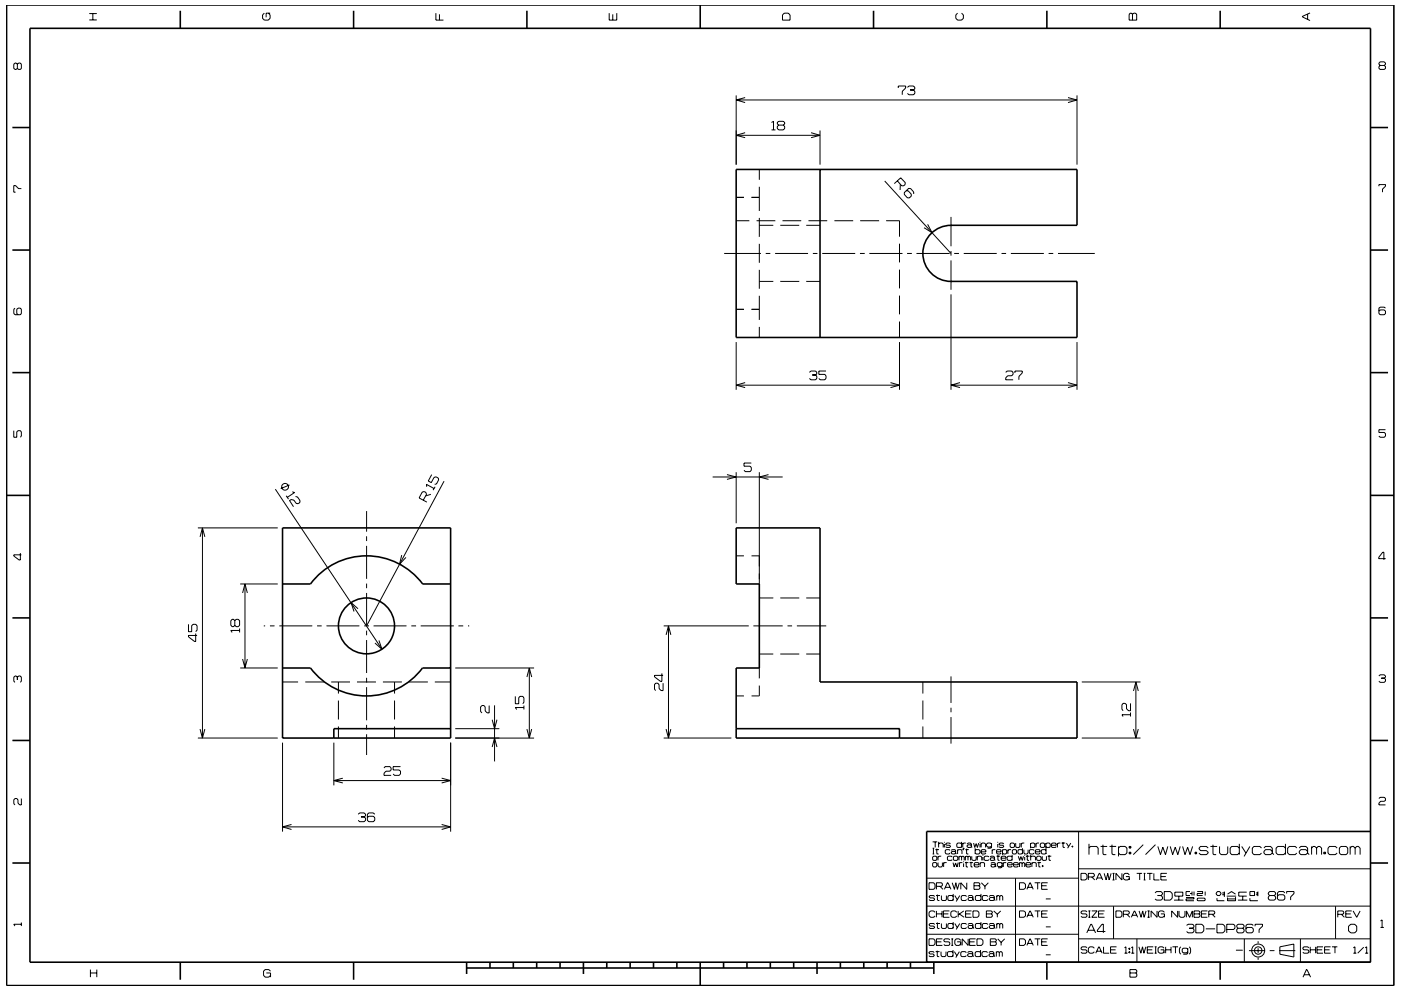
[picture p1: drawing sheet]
<svg xmlns="http://www.w3.org/2000/svg" width="297mm" height="210mm" viewBox="0 0 297 210" stroke-linecap="round" stroke-linejoin="round" font-family="sans-serif">
<g fill="none" stroke="#000" stroke-width=".21">
<path d="M3.7 13.6l-.3-.2h-.2l-.3 .2v.9l.3 .2 .5-.2M3.7 13.6l.2-.2h.4l.2 .2v.9l-.2 .2h-.4l-.2-.2M3.7 13.6v.9M18.9 4.2h1.6M18.9 2.9h1.6M19.7 2.9v1.3M56 2.8l-.3 .4v.7l.3 .4h.9l.4-.4v-.7l-.4-.4M57.3 2.8h-.9v.9M92.4 2.8v1.5h1.6M93.2 3v1.3M129.2 2.8v1.5h1.6v-1.5M129.9 3v1.3"/>
<path d="M166.3 2.8h.8l.4 .4v1.1h-1.6v-1.1zM190.5 18.7v-.5h1.5v.5l-.7 .7v.7M192.4 18.5l.3-.3h1l.3 .3v.3l-.3 .3M193 19.1h.7M193.7 19.1l.3 .3v.4l-.3 .3h-1l-.3-.3M203 2.8l-.4 .4v.7l.4 .4h.9l.4-.4v-.7l-.4-.4M239.6 2.8h.3l.2 .2 .3-.2h.3l.3 .2v1.3h-1.6v-1.3zM240.1 3v1.3M277.2 3v1.1M277.7 2.7l-1.6 .8v.1l1.6 .8M292.6 13.9l-.2-.3v-.2l.2-.3h.9l.2 .3v.2l-.2 .3M292.6 13.9l-.2 .2v.4l.2 .2h.9l.2-.2v-.4l-.2-.2"/>
<path d="M292.6 13.9h.9M156.1 21.2h72.2M156.1 20.2v14.7M156.1 28.7h17.8M158 20.7l-1.9 .5 1.9 .6M158 28.1l-1.9 .6 1.9 .5M161 35.9v2.2M161 39.6v5.1M163.6 26l.4-.3v1.9M163.6 27.6h.8M165.1 26.5l-.3 .3v.5l.3 .3h1l.3-.3v-.5l-.3-.3M165.1 26.5l-.3-.2v-.3l.3-.3h1l.3 .3v.3l-.3 .2"/>
<path d="M165.1 26.5h1M172 28.1l1.9 .6-1.9 .5M173.9 27.7v7.2M187.6 38.4l14 15.4M190.2 38.4l1 1h.4l.3-.2v-.5l-.9-1-1.4 1.2M190.9 39.1l-.1 1.2M226.4 20.7l1.9 .5-1.9 .6M228.3 20.2v14.7M292.4 39.5v-.3h1.3v.3l-.6 .6v.7M4.5 40h-.6l-.6-.6h-.4v1.4h.4M153.5 53.8h7.8M156.1 46.8h2.8"/>
<path d="M156.1 41.9h1.6M159.3 41.9h1.7M160.4 46.8h4M161 46.2v4M161 51.7v4M161 57.2v4M161 59.7h3M161 47.8h3M162.3 53.8h1M164.3 53.8h7M165.4 59.7h4.1M165.4 47.8h4.1"/>
<path d="M165.9 46.8h4M170.9 59.7h3M170.9 47.8h3M171.4 46.8h4M172.3 53.8h1M174.3 53.8h7M176.9 46.8h4M182.3 53.8h1M182.4 46.8h4M184.3 53.8h7M187.9 46.8h2.8v3.4M190.7 51.7v4"/>
<path d="M190.7 57.2v4M192.2 40.5h.3l.7 .7v.4l-.4 .4-.4-.1-.7-.7v-.4l1-.8h.4l.6 .7v.4M192.3 53.8h1M194.3 53.8h7M196.7 47.6l.9 1.8-1.7-1.1M201.6 46v6.2M201.6 53.2v1M201.6 55.2v6.3M202.3 53.8h1M204.3 53.8h7M212.3 53.8h1M214.3 53.8h7"/>
<path d="M222.3 53.8h1M224.3 53.8h7.8M3.2 65.4l-.3 .2v.9l.3 .3h1.1l.2-.3v-.9l-.2-.2h-.5l-.2 .2v.9l.2 .3M156.1 72.6v10.1M156.1 65.6h1.6M159.3 65.6h1.7M161 62.7v5.2M161 69.3v2.3M171.6 79l.3-.3h1l.3 .3v.3l-.3 .2M172.2 79.5h.7M172.9 79.5l.3 .3v.5l-.3 .3h-1l-.3-.3M175.1 78.7h-1.5v.7h1.3l.2 .3v.6l-.2 .3h-1l-.3-.3"/>
<path d="M190.7 62.7v4M190.7 68.2v3.4M190.7 72.6v10.1M201.6 62.4v20.3M213.2 79l.3-.3h1l.3 .3v.4l-.3 .3h-.8l-.5 .4v.5h1.6M215.2 79.1v-.4h1.5v.4l-.7 .7v.8M228.3 72.6v10.1M293.7 65.4l-.2-.3h-.9l-.2 .3v1.1l.2 .3h.9l.2-.3v-.5l-.2-.3h-.9l-.2 .3M2.9 91.3v1.4h.7v-1.1l.2-.3h.5l.2 .3v.9l-.2 .2M156.1 81.7h34.6M158 81.1l-1.9 .6 1.9 .5M159.3 98.2h-1.6v.7h1.3l.3 .3v.5l-.3 .3h-1l-.3-.3"/>
<path d="M188.8 81.1l1.9 .6-1.9 .5M201.6 81.7h26.7M203.5 81.1l-1.9 .6 1.9 .5M226.4 81.1l1.9 .6-1.9 .5M293.7 91.1h-1.3v.6h1.1l.2 .3v.5l-.2 .2h-.9l-.2-.2M4.3 117.3v1.5h-.2l-1.2-.9v-.2h1.6M42 112h16.9M42.4 113.9l.5-1.9 .5 1.9M42.9 112v44.5M58.4 103.8l22.6 33.9M60.7 105.1l.5 .8M61.4 102.9l-1.9 .7"/>
<path d="M62 104.3l.4 .2-1.5 1M62.7 105.3l.4 .1 .5 .8-.1 .4-.3 .2h-.4l-.5-.7-.6-.1-.3 .2 .8 1.3M77.7 108.4v4.4M77.7 113.7v1.1M77.7 115.8v7M85.2 117.7l-.5 2 1.4-1.5M89.7 106.1l.7-1.2-.1-.5-.4-.1h-.4l-.6 1.3 1.6 .9M90.5 103.2l-.1-.5 1.6 .9M91.4 104.9l-1.2 .3M91.5 100.7l-.7 1.3 .6 .4 .6-1.1 .4-.2 .5 .3 .1 .4-.5 .9h-.3M92.2 103.2l-.4 .8M94.1 102.1l-16.4 30.7v-7"/>
<path d="M151.1 101.2h14.8M154.1 100.7l2 .5-2 .5M156.1 100.2v10.8M156.1 117.9h1.6M159.3 117.9h1.7M161 100.2v23.7M162.9 100.7l-1.9 .5 1.9 .5M293.8 118.5h-1.5v-.3l.9-1.1h.2v1.6M40 132.4v1.6h.6v-1.3l.3-.3h.6l.3 .3v1l-.3 .3M41.5 134.4v1.7h-.3l-1.2-1v-.3h1.8M49.8 131.7l.3-.3h.4l.3 .3v.9l-.3 .3h-.4l-.3-.3M49.8 131.7l-.3-.3h-.3l-.3 .3v.9l.3 .3h.3l.3-.3"/>
<path d="M49.8 131.7v.9M50.8 133.7h-1.9l.3 .4M50.8 133.3v.8M50.9 123.9h8M51.4 125.8l.5-1.9 .5 1.9M51.4 139.8l.5 1.9 .5-1.9M51.9 123.9v17.8M55.9 132.8h.3M57.2 132.8h1M59.2 132.8h7M67.2 132.8h1M69.2 132.8h7"/>
<path d="M75.9 129.1l-1.5-1.3 .7 1.9M77.2 132.8h1M77.7 123.8v1M77.7 133.8v.9M77.7 135.8v6.9M79.2 132.8h7M80.3 135.8l.7 1.9-1.5-1.3M87.2 132.8h1M89.2 132.8h7M97.2 132.8h1M99.2 132.8h.3M140.7 132.8h18"/>
<path d="M141.2 134.7l.5-1.9 .5 1.9M141.7 132.8v23.7M159.7 132.8h6.2M161 126.8h3M161 138.7h3M165.4 126.8h4.1M165.4 138.7h4.1M167 132.8h.9M169 132.8h6.2M170.9 126.8h3M170.9 138.7h3M3.7 143.6l-.3-.2h-.2l-.3 .2v.9l.3 .2"/>
<path d="M3.7 143.6l.2-.2h.4l.2 .2v.9l-.2 .2M3.7 143.6v.6M42 156.5h16.9M42.4 154.6l.5 1.9 .5-1.9M50.9 141.7h8M59.9 144.6h3.3M59.9 157.5v18.9M64.7 144.6h4M70.2 144.6h4M70.8 157.5v9.1M71.8 144.6v2.5M71.8 148.6v4"/>
<path d="M71.8 154.1v2.4M75.7 144.6h4M77.7 143.8v1M77.7 145.7v7.1M77.7 153.7v1.1M77.7 155.7v4.4M81.2 144.6h4M83.7 144.6v2.5M83.7 148.6v4M83.7 154.1v2.4M86.7 144.6h4M92.2 144.6h3.3"/>
<path d="M95.5 157.5v18.9M96.5 156.5h16.7M96.5 141.7h16.7M96.5 154.6h9.4M103.7 149.6v1.6h-.4l-.4-.4v-.9l-.3-.3h-.4l-.3 .3v1l.3 .3M104.4 152.7l.5 1.9 .5-1.9M104.4 158.5l.5-2 .5 2M104.9 149.6v11.9M109.3 147.7v1.6h.7v-1.3l.2-.3h.6l.3 .3v1l-.3 .3M111.1 150.1h-1.8l.3 .4M111.1 149.6v.9M111.7 154.6l.5 1.9 .5-1.9"/>
<path d="M111.7 143.6l.5-1.9 .5 1.9M112.2 141.7v14.8M140.3 142.8v1.7h-.3l-1.2-1v-.2h1.8M140.6 144.9v1.6h-.4l-.5-.5v-.8l-.3-.3h-.4l-.2 .3v1l.2 .3M140.7 156.5h14.4M141.2 154.6l.5 1.9 .5-1.9M156.1 147.6h1.6M161 141.7v2.2M161 145.4v2.2h-1.7M195.7 144.6v2.5M195.7 148.6v4M195.7 154.1v2.4"/>
<path d="M201.6 143.5v5.6M201.6 150.1v1M201.6 152.1v5.6M229.4 156.5h12.4M229.4 144.6h12.4M239.7 149.2v1.5h-.4l-.5-.4v-.8l-.3-.3h-.4l-.2 .3v.9l.2 .3M239.7 151.6h-1.8l.2 .4M239.7 151.1v.9M240.3 154.6l.5 1.9 .5-1.9M240.3 146.6l.5-2 .5 2M240.8 144.6v11.9M292.4 143.4l.2-.3h.9l.2 .3v.2l-.2 .2"/>
<path d="M292.9 143.8h.6M293.5 143.8l.2 .3v.4l-.2 .2h-.9l-.2-.2M4.5 169.4v1.3h-.3l-.4-.4v-.7l-.2-.2h-.4l-.3 .2v.9l.3 .2M59.9 175.4h35.6M61.8 174.9l-1.9 .5 1.9 .5M70.8 165.6h24.7M72.7 165.1l-1.9 .5 1.9 .5M75.9 172.7l.3-.3h1l.3 .3v.3l-.3 .3M76.5 173.3h.7M77.2 173.3l.3 .3v.4l-.3 .3h-1l-.3-.3M79.5 172.7l-.3-.3h-1l-.3 .3v1.3l.3 .3h1l.3-.3v-.6l-.3-.3h-1l-.3 .3M81.4 162.9l.3-.3h1l.2 .3v.4l-.2 .3h-.9l-.4 .4v.5h1.5"/>
<path d="M84.9 162.6h-1.5v.7h1.2l.3 .3v.6l-.3 .3h-1l-.2-.3M93.6 174.9l1.9 .5-1.9 .5M93.6 165.1l1.9 .5-1.9 .5M197.7 178.6h1M197.7 179.9h.4M197.9 179.9v1.2M198.3 178.6v1.1M198.6 180v1.1h.4M199 179l.2-.2h.6l.2 .2v.7M199 178.6v1.1M200.2 178.6v.1M200.2 179v.7"/>
<path d="M201.5 179l-.2-.2h-.6l-.2 .3 .2 .2h.6l.2 .3-.2 .1h-.6l-.2-.1M203.9 179l-.2-.2h-.7l-.1 .2v.6l.1 .1h.7l.2-.1M203.9 178.6v1.1M204.1 178.8v.9M204.2 179.9h.2l-.2 .4zM204.3 179.9l-.1 .4M204.8 178.8h-.5l-.2 .2M204.9 180v1.1h.4M205 179l.2-.2h.6l.2 .2v.6M206 179.4l-.2-.2h-.6l-.2 .2 .2 .3h.6l.2-.1M206 179.6l.1 .1M206.4 178.8l.3 .9 .3-.8 .2 .8 .3-.9"/>
<path d="M206.8 179.9v1.2M207.8 178.6v.1M207.8 179v.7M208 179l.2-.2h.5l.3 .2v.7M208 178.8v.9M210.2 179l-.2-.2h-.6l-.2 .2v.4l.2 .3h.6l.2-.3M210.2 178.8v.9l-.2 .2h-.6M211.5 178.6v.1M211.5 179v.7M212.8 179l-.2-.2h-.6l-.2 .3 .2 .2h.6l.2 .3-.2 .1h-.6l-.2-.1M214.3 178.8h.6l.2 .2v.6l-.2 .1h-.6l-.1-.1v-.6zM215.3 178.8v.8l.2 .1h.6l.1-.1v-.8"/>
<path d="M216.5 178.8v.9M216.8 179.9v1.2M217.2 178.8h-.5l-.2 .2M218.5 179l.2-.2h.5l.2 .2v.6l-.2 .1h-.5l-.2-.1M218.5 178.8v1.1M219.7 178.8v.9M220.3 178.8h-.5l-.1 .2M220.6 179l.2-.2h.5l.2 .2v.6l-.2 .1h-.5l-.2-.1zM221.7 179l.3-.2h.5l.2 .2v.6l-.2 .1h-.5l-.3-.1M221.7 178.8v1.1M221.8 179.9v1.2M222.9 179.3h1l-.1-.5h-.7l-.2 .2v.6l.2 .1h.7l.1-.1"/>
<path d="M224.2 178.8v.9M224.8 178.8h-.4l-.2 .2M225.1 178.8h.7M225.4 178.6v1.1h.4M226.1 178.8l.5 .8M227 178.8l-.6 1.1M227.3 179.4h.2v.3h-.2zM227.4 179.4v.3M228.7 176.4v27.7M230.9 179.9l.3-.4h1.3l.3 .4v1.4M230.9 179v2.3M233.3 179.5h1.4"/>
<path d="M233.8 179.2v1.9l.2 .2h.6M235.2 179.5h1.4M235.8 179.2v1.9l.2 .2h.5M237.1 179.9l.4-.4h1l.4 .4v1l-.4 .4h-1l-.4-.4M237.1 179.5v2.1M239.4 179.5h.4v.4h-.4zM239.6 179.5v.4M242.4 179.2l-2.1 2.1M245 179.2l-2.1 2.1M245.5 179.5l.5 1.8 .5-1.6 .6 1.6 .5-1.8M248.1 179.5l.5 1.8 .6-1.6 .5 1.6 .5-1.8M250.7 179.5l.5 1.8 .6-1.6 .5 1.6 .6-1.8"/>
<path d="M256.2 179.9l-.4-.4h-1.2l-.4 .4 .4 .5h1.2l.4 .5-.4 .4h-1.2l-.4-.4M256.6 179.5h1.5M257.2 179.2v1.9l.1 .2h.6M258.6 179.5v1.4l.3 .4h1.1l.3-.4v-1.4M262.8 179.9l-.4-.4h-1.2l-.4 .4v1l.4 .4h1.2l.4-.4M262.8 179v2.3M263.3 179.5l.9 1.4M265 179.5l-1.2 2.1M267.5 179.9l-.4-.4h-1.2l-.4 .4v1l.4 .4h1.2l.4-.4M268 179.9l.3-.4h1.1l.3 .4v1M272.5 179.9l-.3-.4h-1.3l-.3 .4v1l.3 .4h1.3l.3-.4M272.5 179v2.3"/>
<path d="M274.9 179.9l-.3-.4h-1.2l-.4 .4v1l.4 .4h1.2l.3-.4M275.5 179.9l.3-.4h1.1l.3 .4v1M278.1 179.9l.3-.4h.4l.3 .4M278.1 179.5v1.8M279.1 179.9l.4-.4h.3l.4 .4v1.4M279.1 179.9v1.4M283.5 179.9l-.4-.4h-1.2l-.3 .4v1l.3 .4h1.2l.4-.4M284.3 179.5h1.1l.3 .4v1l-.3 .4h-1.1l-.3-.4v-1zM286.3 179.9l.3-.4h.3l.4 .4M286.3 179.5v1.8M287.3 179.9l.4-.4h.3l.4 .4v1.4M287.3 179.9v1.4"/>
<path d="M292.4 169.4l.2-.3h.9l.2 .3v.3l-.2 .3h-.8l-.3 .3v.4h1.3M4.5 195.7v.7M4.5 196h-1.6l.3 .4M196.5 198.2h32.2M196.5 192.2h94.1M196.6 186.3h32.1M197 199.1h.9l.3 .4v.7l-.3 .3h-.9zM197 187.2h.9l.3 .4v.7l-.3 .3h-.9zM197.7 181.1h.4M197.7 181.8l.2-.2h.6l.1 .2v.5l-.1 .2h-.6l-.2-.2zM197.7 183.1l.2-.1h.6l.1 .1v.6l-.1 .2h-.6l-.2-.2zM198.2 190.2l-.2-.3h-.8l-.2 .3 .2 .3h.8l.2 .3-.2 .2h-.8l-.2-.2"/>
<path d="M198.2 196.1l-.2-.2h-.8l-.2 .2 .2 .3h.8l.2 .2-.2 .3h-.8l-.2-.2M198.2 193.5l-.2-.3h-.7l-.3 .3v.8l.3 .3h.7l.2-.3M198.3 180.2h.8M198.5 189.9h.8M198.5 195.9h.8M198.5 188h1.1l.2-.2v-.4l-.2-.2h-1.1v1.4M198.5 199.8h1.1M198.5 193.2v1.4M198.5 193.8h1.2M198.7 189.7v1.2l.5 .1M198.7 195.7v1.1l.5 .1M198.9 183v.7l.2 .2h.5l.2-.2v-.7"/>
<path d="M198.9 181.6v.9M199.3 188l.6 .6M199.6 181.6h-.5l-.2 .2M199.6 189.9v.9l.2 .2h.6l.3-.2v-.9M199.6 195.9v.8l.2 .2h.6l.3-.2v-.8M199.7 193.2v1.4M199.8 199.1h-1.3v1.4h1.3M200 193.8h1.1M200.1 183v.9M200.2 188.6l.7-1.4h.1l.6 1.4M200.4 188.2h1M200.7 183h-.5l-.1 .1"/>
<path d="M201.3 193.2h-1.3v1.4h1.3M201.4 199.3l-.2-.2h-.9l-.2 .5 .2 .2h.9l.2 .2v.3l-.2 .2h-.9l-.2-.2M201.4 180.4l-.1-.2h-.7l-.2 .2v.5l.2 .2h.7l.1-.2M201.7 180.4l.2-.2h.5l.2 .2v.5M201.7 199.1h.4M201.9 199.1v1.4M201.9 187.2l.5 1.4 .2-1.4 .4 1.4 .4-1.4M201.9 181.8l-.2-.2h-.7l-.1 .2v.5l.1 .2h.7l.2-.2M202.1 183l.2 .9 .3-.9 .3 .9 .3-.9M202.1 190.2l-.2-.3h-.7l-.2 .3v.6l.2 .2h.7l.2-.2M202.1 196.1l-.2-.2h-.7l-.2 .2v.6l.2 .2h.7l.2-.2M202.1 189.6v1.4"/>
<path d="M202.1 195.6v1.3M202.1 181.8l.2-.2h.6l.2 .2v.5l-.2 .2h-.6l-.2-.2zM202.4 189.9l.5 .9M202.4 195.9l.5 .8M202.6 180.8l-.2-.2h-.5l-.2 .2 .2 .3h.5l.2-.2M202.6 180.9l.2 .2M202.9 193.5l-.3-.3h-.7l-.3 .3v.8l.3 .3h.7l.3-.3M202.9 199.8h.8v.7M203 180.4l.2-.2h.6l.2 .2v.7M203 180.2v.9M203.2 193.2v1.4M203.3 181.8l.2-.2 .4 .2"/>
<path d="M203.3 181.6v.9M203.4 193.8l1 .8M203.4 183v.9M203.5 189.9l-.8 1.3M203.5 195.9l-.8 1.2M203.7 199.5l-.3-.4h-.7l-.3 .4v.7l.3 .3h.7l.3-.3M203.9 181.8v.7M203.9 181.8l.1-.2 .4 .2v.7M204 183h-.4l-.2 .1M204.3 182.7v.2M204.3 183.1v.8M204.3 193.2l-1.1 .8"/>
<path d="M204.6 183h.7M204.7 180.2h.7M204.7 181.6v.9M204.7 181.8l.1-.2 .4 .2M204.7 193.8h1.1M204.8 182.8v1l.4 .1M204.9 190.2l-.2-.3h-.7l-.2 .3v.6l.2 .2h.7l.2-.2M204.9 196.1l-.2-.2h-.7l-.2 .2v.6l.2 .2h.7l.2-.2M205 187.2v1.4l-1.3-1.4v1.4M205.2 190.2l.2-.3h.7l.2 .3v.6M205.2 196.1l.2-.2h.7l.2 .2v.6M205.2 181.8v.7"/>
<path d="M205.2 181.8l.2-.2 .4 .2v.7M205.3 199.1v1.4l-1.3-1.4v1.4M205.6 183h.7M205.6 199.8h1M205.9 182.8v1l.3 .1M206 193.2h-1.3v1.4h1.3M206 181.6v.7l.2 .2h.6l.2-.2v-.7M206.3 193.2h1l.3 .3v.8l-.3 .3h-1zM206.3 190.6l-.2-.2h-.7l-.2 .2 .2 .4h.7l.2-.2M206.3 196.5l-.2-.2h-.7l-.2 .2 .2 .4h.7l.2-.2M206.3 190.8l.2 .2M206.3 196.7l.2 .2"/>
<path d="M206.5 187.2h1.1l.2 .2-.2 .5 .2 .2v.3l-.2 .2h-1.1zM206.5 187.9h1.1M206.5 183.4h1.1l-.2-.4h-.7l-.2 .1v.6l.2 .2h.7l.2-.2M206.8 180.4l.1-.2h.7l.2 .2v.5l-.2 .2h-.7l-.1-.2M206.8 199.1h-1.2v1.4h1.2M207.1 199.1h1l.3 .4v.7l-.3 .3h-1zM207.2 181.8l.2-.2h.5l.2 .2v.7M207.2 181.6v.9M207.8 183.1l.2-.1h.6l.1 .1v.8M207.8 183v.9M208 190.2l-.2-.3h-.8l-.2 .3v.6l.2 .2h.8l.2-.2M208 196.1l-.2-.2h-.8l-.2 .2v.6l.2 .2h.8l.2-.2"/>
<path d="M208 189.6v1.4M208 195.6v1.3M208 180.7h1v-.3l-.2-.2h-.6l-.2 .2v.5l.2 .2h.6l.2-.2M208.1 187.2l.7 .8M208.4 181.3v.2M208.4 181.8v.7M208.8 188v.6M209.1 193.2h1.1l.2 .2-.2 .4 .2 .2v.3l-.2 .3h-1.1zM209.1 193.8h1.1M209.5 190.2l-.3-.3h-.7l-.2 .3v.6l.2 .2h.7l.3-.2M209.5 196.1l-.3-.2h-.7l-.2 .2v.6l.2 .2h.7l.3-.2M209.5 187.2l-.7 .8"/>
<path d="M209.7 181.8l-.2-.2h-.7l-.1 .2v.5l.1 .2h.7l.2-.2M209.7 190.2l.3-.3h.6l.2 .3v.6M209.7 196.1l.3-.2h.6l.2 .2v.6M209.9 181.8l.2-.2h.5l.3 .2v.5M210 199.1h1l.2 .2-.2 .5 .2 .2v.3l-.2 .2h-1zM210 199.8h1M210.1 183.1l.2-.1h.5l.2 .1v.6M210.4 180.2v.9M210.7 193.2l.8 .7M210.8 190.6l-.2-.2h-.6l-.3 .2v.2l.3 .2h.6l.2-.2M210.8 196.5l-.2-.2h-.6l-.3 .2v.2l.3 .2h.6l.2-.2M210.8 190.8l.2 .2"/>
<path d="M210.8 196.7l.2 .2M210.9 182.2l-.3-.3h-.5l-.2 .3 .2 .3h.5l.3-.2M210.9 182.3l.1 .2M211 183.5l-.2-.2h-.5l-.2 .2 .2 .4h.5l.2-.2M211 183.7l.2 .2M211 180.2h-.4l-.2 .2M211.3 181.6h.7M211.3 180.7h1l-.2-.5h-.6l-.2 .2v.5l.2 .2h.6l.2-.2M211.3 190.2l.2-.3 .5 .3M211.3 189.9v1.1M211.3 195.9v1M211.3 196.1l.2-.2 .5 .2"/>
<path d="M211.5 193.9v.7M211.5 199.1l.8 .8M211.6 181.4v1l.3 .1M212 190.2l.2-.3 .4 .3v.8M212 190.2v.8M212 196.1v.8M212 196.1l.2-.2 .4 .2v.8M212.2 193.2l-.7 .7M212.3 182h1v-.2l-.2-.2h-.6l-.2 .2v.5l.2 .2h.6l.2-.2M212.3 199.9v.6M212.5 183.1l-.2-.1h-.7l-.2 .1v.5l.2 .2h.7l.2-.2M212.5 183v.9l-.2 .2h-.7"/>
<path d="M212.6 180.4l.1-.2h.6l.1 .2v.5l-.1 .2h-.6l-.1-.2M212.6 180.2v1.1M212.7 183v.9M213 199.1l-.7 .8M213.4 183h-.5l-.2 .1M213.6 183.4h1l-.1-.4h-.7l-.2 .1v.6l.2 .2h.7l.1-.2M213.7 180.2v.9M214.4 180.2h-.5l-.2 .2M214.6 181.8l-.2-.2h-.7l-.2 .2v.5l.2 .2h.7l.2-.2M214.6 181.3v1.2M214.6 180.4l.2-.2h.5l.2 .2v.5l-.2 .2h-.5l-.2-.2zM214.9 183.4h1l-.2-.4h-.6l-.2 .1v.6l.2 .2h.6l.2-.2"/>
<path d="M215.3 186.3v17.8M215.9 181.6l.3 .9 .2-.8 .3 .8 .3-.9M216.2 183v.9M216.2 183.1l.2-.1 .3 .1M216.2 199.1h.9l.3 .4v.7l-.3 .3h-.9zM216.2 187.2h.9l.3 .4v.7l-.3 .3h-.9zM216.2 193.2h.9l.3 .3v.8l-.3 .3h-.9zM216.7 183.1l.2-.1 .4 .1v.8M216.7 183.1v.8M216.8 180.4l-.2-.2h-.6l-.2 .2v.5l.2 .2h.6l.2-.2M217.1 180.2v.7l.2 .2h.5l.2-.2v-.7M217.3 181.3v.2"/>
<path d="M217.3 181.8v.7M217.5 183.4h1l-.1-.4h-.7l-.2 .1v.6l.2 .2h.7l.1-.2M217.5 181.6h.8M217.7 194.6l.7-1.4 .7 1.4M217.7 188.6l.7-1.4 .7 1.4M217.8 181.4v1l.4 .1M217.9 194.1h1M217.9 188.2h1M218.5 181.8l.2-.2h.6l.2 .2v.7M218.5 181.3v1.2M218.8 183.1l.2-.1h.5l.2 .1v.8M218.8 183v.9"/>
<path d="M219.2 180.4l-.1-.2h-.7l-.2 .2v.5l.2 .2h.7l.1-.2M219.4 199.1h1.2M219.4 193.2h1.2M219.4 187.2h1.2M219.5 180.7h1l-.2-.5h-.6l-.2 .2v.5l.2 .2h.6l.2-.2M219.8 181.8l.2-.2h.5l.2 .2v.5l-.2 .2h-.5l-.2-.2zM220 183h.7M220 187.2v1.4M220 193.2v1.4M220 199.1v1.4M220.3 182.8v1l.3 .1M220.8 199.8h1.1"/>
<path d="M220.8 193.8h1.1M220.8 187.9h1.1M221 183.6h.1v.2h-.1zM221 181.6v.7l.1 .2h.6l.2-.2v-.7M221.1 183.6v.2M221.7 196.6h1.1M221.7 190.7h1.1M221.8 180.4l-.2-.2h-.6l-.2 .2v.5l.2 .2h.6l.2-.2M222.1 199.1h-1.3v1.4h1.3M222.1 187.2h-1.3v1.4h1.3M222.1 193.2h-1.3v1.4h1.3M222.1 181.6h.8"/>
<path d="M222.4 181.4v1l.4 .1M228.7 199.1h61.9M228.7 184.3h61.9M229.2 185.2h.9l.4 .4v.7l-.4 .3h-.9zM230.4 197.9l.9-1.9h.1l.9 1.9M230.5 193.4l-.2-.2h-.9l-.2 .2 .2 .4h.9l.2 .2v.3l-.2 .3h-.9l-.2-.3M230.7 197.3h1.3M230.8 186h1l.2-.2v-.3l-.2-.3h-1v1.4M230.8 193.2h.4M230.8 194.6h.4M231 193.2v1.4M231.5 186l.6 .6"/>
<path d="M231.5 193.2h1.1l-1.1 1.4h1.1M232.4 186.6l.6-1.4h.2l.6 1.4M232.6 186.2h1M232.9 193.8h1.1M234.1 185.2l.4 1.4 .4-1.4 .3 1.4 .4-1.4M234.2 193.2h-1.3v1.4h1.3M234.4 197.6h-1.7v-.3l.9-1.3h.3v1.9M235.9 185.2h.4M235.9 186.6h.4M236.1 185.2v1.4M236.1 192.2v6.9M236.6 193.2h1l.3 .3v.8l-.3 .3h-1z"/>
<path d="M237.9 185.2v1.4l-1.3-1.4v1.4M238.2 193.9h1l.2-.2v-.3l-.2-.2h-1v1.4M238.7 185.9h.7v.7M238.9 193.9l.7 .7M239.4 180.8h.4v.3h-.4zM239.4 185.6l-.3-.4h-.6l-.3 .4v.7l.3 .3h.6l.3-.3M239.6 180.8v.3M239.9 194.6l.6-1.4 .7 1.4M240.1 194.1h.9M241 185.2h1.1M241 199.1v5M241.5 193.2l.4 1.4 .4-1.4 .3 1.4 .4-1.4"/>
<path d="M241.6 185.2v1.4M242.5 185.2h.4M242.5 186.6h.4M242.7 185.2v1.4M243.2 185.2h1.1M243.3 193.2h.5M243.3 194.6h.5M243.5 193.2v1.4M243.8 185.2v1.4M244.6 185.2v1.4h1.2M244.9 189.4l.3-.3h1l.3 .3v.2l-.3 .3M245.3 193.2v1.4l-1.2-1.4v1.4"/>
<path d="M245.4 189.9h.8M246.1 193.8h.8v.8M246.1 185.9h1.1M246.2 189.9l.3 .3v.5l-.3 .2h-1l-.3-.2M246.8 189.1h1.3l.4 .4v1l-.4 .4h-1.3zM246.9 193.5l-.4-.3h-.6l-.3 .3v.8l.3 .3h.6l.4-.3M247.4 185.2h-1.3v1.4h1.3M248.9 190.9h2M249.1 189.2h1.7v.9h-1.7zM249.7 193.2v1.4l-1.3-1.4v1.4M249.9 190.1v.8M250 193.2v1.1l.3 .3h.6l.3-.3v-1.1"/>
<path d="M251.5 190.4h1.6v.3h-1.6v.3h1.6M251.5 194.6v-1.4l.7 1.4 .6-1.4v1.4M251.6 196.3l.3-.3h1l.3 .3v.3l-.3 .3M252.1 196.9h.8M252.3 189.1h-.8v.8h.8M252.3 189.5h.4M252.7 189.1v.8M252.9 196.9l.3 .2v.5l-.3 .3h-1l-.3-.3M253.1 193.2h1.1l.2 .2-.2 .4 .2 .3v.2l-.2 .3h-1.1zM253.1 193.8h1.1M253.2 189.1v.8M253.4 180.8h.3v.3h-.3z"/>
<path d="M253.5 196h1.3l.4 .5v.9l-.4 .5h-1.3zM253.5 180.8v.3M253.8 189.1h1.2v.4h-1.2v.4h1.2M254 190.5h1.4l.1 .4-.1 .1h-1.4l-.2-.1zM254.7 193.8h1.1M255.5 189.1v.8M255.6 197h2M256 193.2h-1.3v1.4h1.3M256.3 193.9h1l.3-.2v-.3l-.3-.2h-1v1.4M257 193.9l.6 .7M258 196h1.3l.4 .5v.9l-.4 .5h-1.3zM258 190.5v.5h1.6"/>
<path d="M258.1 189.1h.5l.3 .3v.2l-.3 .3h-.5l-.2-.3v-.2zM259.1 189.4h.5M259.1 189.8h.5M259.6 189.1v1.1M260.1 190.1h2M260.1 197.1h1.4l.3-.2v-.6l-.3-.3h-1.4v1.9M260.3 190.7h1.7M260.3 190.4v.6h1.7v-.6M260.3 189.6l.8-.5 .9 .5M262.5 196.9l-.3 .2v.5l.3 .3h1l.3-.3v-.5l-.3-.2M262.5 196.9l-.3-.3v-.3l.3-.3h1l.3 .3v.3l-.3 .3M262.5 196.9h1"/>
<path d="M262.5 190.9h2M263.5 190.1v.8M263.8 199.1v5M264.3 189.2h-1.7v.9h1.7M265 189.1h1v.8h-1zM265 190.5v.5h1.7M265.7 196.3l-.3-.3h-.9l-.3 .3v1.3l.3 .3h.9l.3-.3v-.6l-.3-.3h-.9l-.3 .3M266.1 196.5v-.5h1.6v.5l-.7 .6v.8M266.3 189.4h.4M266.3 189.8h.4M266.7 189.1v1M266.7 199.6v.5"/>
<path d="M269.2 189.9h1M269.2 189.9l-.3-.3v-.2l.3-.3h1l.3 .3v.2l-.3 .3M269.2 189.9l-.3 .3v.5l.3 .2h1l.3-.2v-.5l-.3-.3M269.7 180.6l-.3-.4h-1.1l-.3 .4v.3l.3 .4h1.1l.3-.4M269.7 180.9l.4 .4M272.4 189.4l-.3-.3h-1l-.3 .3v1.3l.3 .2h1l.3-.2v-.6l-.3-.3h-1l-.3 .3M272.8 189.5v-.4h1.6v.4l-.8 .7v.7M275.7 199.1v5M277.2 180.6l-.3-.4h-1.1l-.3 .4v.3l.3 .4h1.1l.3-.4M277.2 180.9l.4 .4M280.7 180.8h.3v.3h-.3zM280.9 180.8v.3"/>
<path d="M283.2 192.2v6.9M283.6 193.9h1.1l.2-.2v-.3l-.2-.2h-1.1v1.4M284.4 193.9l.6 .7M285.3 193.8h1.1M285.9 196.5l.5-.5h.8l.5 .5v.9l-.5 .5h-.8l-.5-.5zM286.6 193.2h-1.3v1.4h1.3M286.9 193.2l.8 1.4 .7-1.4M292.7 195.4l.3-.3v1.6M292.7 196.7h.7M19.2 206.4h1.3M19.2 205.7v1.6M20.5 205.7v1.6"/>
<path d="M56.5 206.4h.9v.9M57.4 206l-.4-.4h-.8l-.3 .4v.9l.3 .4h.8l.4-.4M198.1 202l-.2-.2h-.8l-.2 .2 .2 .3h.8l.2 .3-.2 .3h-.8l-.2-.2M198.4 201.8h.8M198.7 201.6v1.2l.4 .1M199.5 201.8v.9l.2 .2h.7l.2-.2v-.9M201.7 200.5h.4M202.1 202l-.3-.2h-.7l-.2 .2v.7l.2 .2h.7l.3-.2M202.1 201.5v1.4M202.3 201.8l.6 .9M203.4 201.8l-.8 1.3M204.9 202l-.3-.2h-.7l-.2 .2v.7l.2 .2h.7l.3-.2"/>
<path d="M205.1 202.1l.3-.3h.6l.2 .3v.6M206.2 202.5l-.2-.2h-.6l-.3 .2v.2l.3 .2h.6l.2-.2M206.2 202.7l.3 .2M207.9 202.1l-.2-.3h-.7l-.2 .3v.6l.2 .2h.7l.2-.2M207.9 201.5v1.4M209.4 202.1l-.2-.3h-.8l-.2 .3v.6l.2 .2h.8l.2-.2M209.7 202.1l.2-.3h.6l.2 .3v.6M210.7 202.5l-.2-.2h-.6l-.2 .2 .2 .4h.6l.2-.2M210.7 202.7l.2 .2M211.2 201.8v1.1M211.2 202.1l.2-.3 .5 .3M211.9 202.1l.2-.3 .4 .3v.8"/>
<path d="M211.9 202.1v.8M217.7 200.5l.7-1.4 .7 1.4M217.9 200.1h1M221.7 202.5h1.1M230.5 201l-.2-.2h-.9l-.2 .4 .2 .3h.9l.2 .2v.3l-.2 .2h-.9l-.2-.2M232 201.1l-.3-.3h-.6l-.3 .3v.8l.3 .3h.6l.3-.3M232.3 202.2l.7-1.4 .7 1.4M232.5 201.8h1M234 200.8v1.4h1.2M235.5 201.5h1M236.7 200.8h-1.2v1.4h1.2M238.4 202.2h.7"/>
<path d="M238.4 201l.3-.2v1.4M239.3 201.1h.3v.2h-.3zM239.3 201.9h.3v.2h-.3zM239.4 201.1v.2M239.4 201.9v.2M239.6 205.6h1.2l.2 .3-.2 .5 .2 .2v.4l-.2 .3h-1.2zM239.6 206.4h1.2M239.9 202.2h.6M239.9 201l.3-.2v1.4M241.5 200.8l.4 1.4 .3-1.4 .3 1.4 .4-1.4M243.2 201.5h1.1M244.5 200.8h-1.3v1.4h1.3"/>
<path d="M244.8 200.8h.4M244.8 202.2h.4M245 200.8v1.4M246.1 201.5h.7v.7M246.8 201.1l-.3-.3h-.6l-.4 .3v.8l.4 .3h.6l.3-.3M247.1 201.5h1.2M247.1 200.8v1.4M248.3 200.8v1.4M248.6 200.8h1.2M249.2 200.8v1.4M250.4 200.8a1.09 1.09 0 0 0 0 1.6M251.8 201.3l-.2-.2h-.7l-.2 .2v.6l.2 .2h.7l.2-.2"/>
<path d="M251.8 201.1v1.1l-.2 .2h-.7M252.1 200.8a1.1 1.1 0 0 1 0 1.6M262 201.5h1.5M264.8 201.6h3.4M266.7 201.1v1M266.7 203.1v.5M269.2 201.6h1M271.2 201.6h3.4M274.3 203l-2.9-.6v-1.6l2.9-.6v2.8M276.3 207.3l.7-1.6h.1l.8 1.6M276.5 206.8h1.1M277.5 201l-.2-.2h-.9l-.2 .4 .2 .3h.9l.2 .2v.3l-.2 .2h-.9l-.2-.2"/>
<path d="M277.8 201.5h1.1M277.8 200.8v1.4M278.9 200.8v1.4M279.2 201.5h1.1M280.5 200.8h-1.3v1.4h1.3M280.8 201.5h1.1M282.1 200.8h-1.3v1.4h1.3M282.4 200.8h1.1M283 200.8v1.4M286.9 202.2h.7M286.9 201l.4-.2v1.4M289.1 200.9l-1.2 1.3"/>
<path d="M289.4 202.2h.7M289.4 201l.4-.2v1.4"/>
<circle cx="60.4" cy="103.2" r=".71"/>
<circle cx="266.8" cy="201.6" r="1.38"/>
<circle cx="266.8" cy="201.6" r=".79"/>
</g>
<g fill="none" stroke="#000" stroke-width=".34">
<path d="M1.4 1.1h294.1v207.9h-294.1zM6.4 6h284.2v198.1h-284.3zM38.2 2.3v3.7M75 2.3v3.7M111.7 2.3v3.7M148.5 1.1v4.9M185.2 2.3v3.7M222 2.3v3.7M258.7 2.3v3.7M2.6 27h3.7M156.1 35.9h72.2v11.9h-26.6a5.9 5.9 0 0 0-6 5.9 5.9 5.9 0 0 0 6 6h26.6v11.9h-72.2zM173.9 35.9v35.7"/>
<path d="M290.6 27h3.7M2.6 53h3.7M290.6 53h3.7M2.6 79h3.7M290.6 79h3.7M1.4 105.1h4.9M59.9 112h35.6v44.5h-35.6zM156.1 112h17.8v32.6h54.4v11.9h-72.2v-14.8h4.9v-17.8h-4.9zM290.6 105.1h4.9M2.6 131.1h3.7M59.9 123.9h5.9a14.8 14.8 0 0 1 23.8 0M89.6 123.9h5.9"/>
<path d="M290.6 131.1h3.7M2.6 157.1h3.7M59.9 141.7h5.9a14.9 14.9 0 0 0 23.8 0h5.9M95.5 154.6h-24.7v1.9M156.1 154.6h34.6v1.9M290.6 157.1h3.7M290.6 176.4h-94.1v27.7M2.6 183h3.7M290.6 183h3.7M38.2 204.1v3.7M75 204.1v3.7M98.9 205.3h99.1"/>
<path d="M98.9 204.1v2.5M103.9 204.1v1.2M108.8 204.1v1.2M113.8 204.1v1.2M118.7 204.1v1.2M123.7 204.1v2.5M128.6 204.1v1.2M133.6 204.1v1.2M138.6 204.1v1.2M143.5 204.1v1.2M148.5 204.1v4.9M153.4 204.1v1.2"/>
<path d="M158.4 204.1v1.2M163.3 204.1v1.2M168.3 204.1v1.2M173.2 204.1v2.5M178.2 204.1v1.2M183.1 204.1v1.2M188.1 204.1v1.2M193 204.1v1.2M198 204.1v2.5M222 204.1v3.7M258.7 204.1v3.7"/>
<circle cx="77.7" cy="132.8" r="5.9"/>
</g>
</svg>
